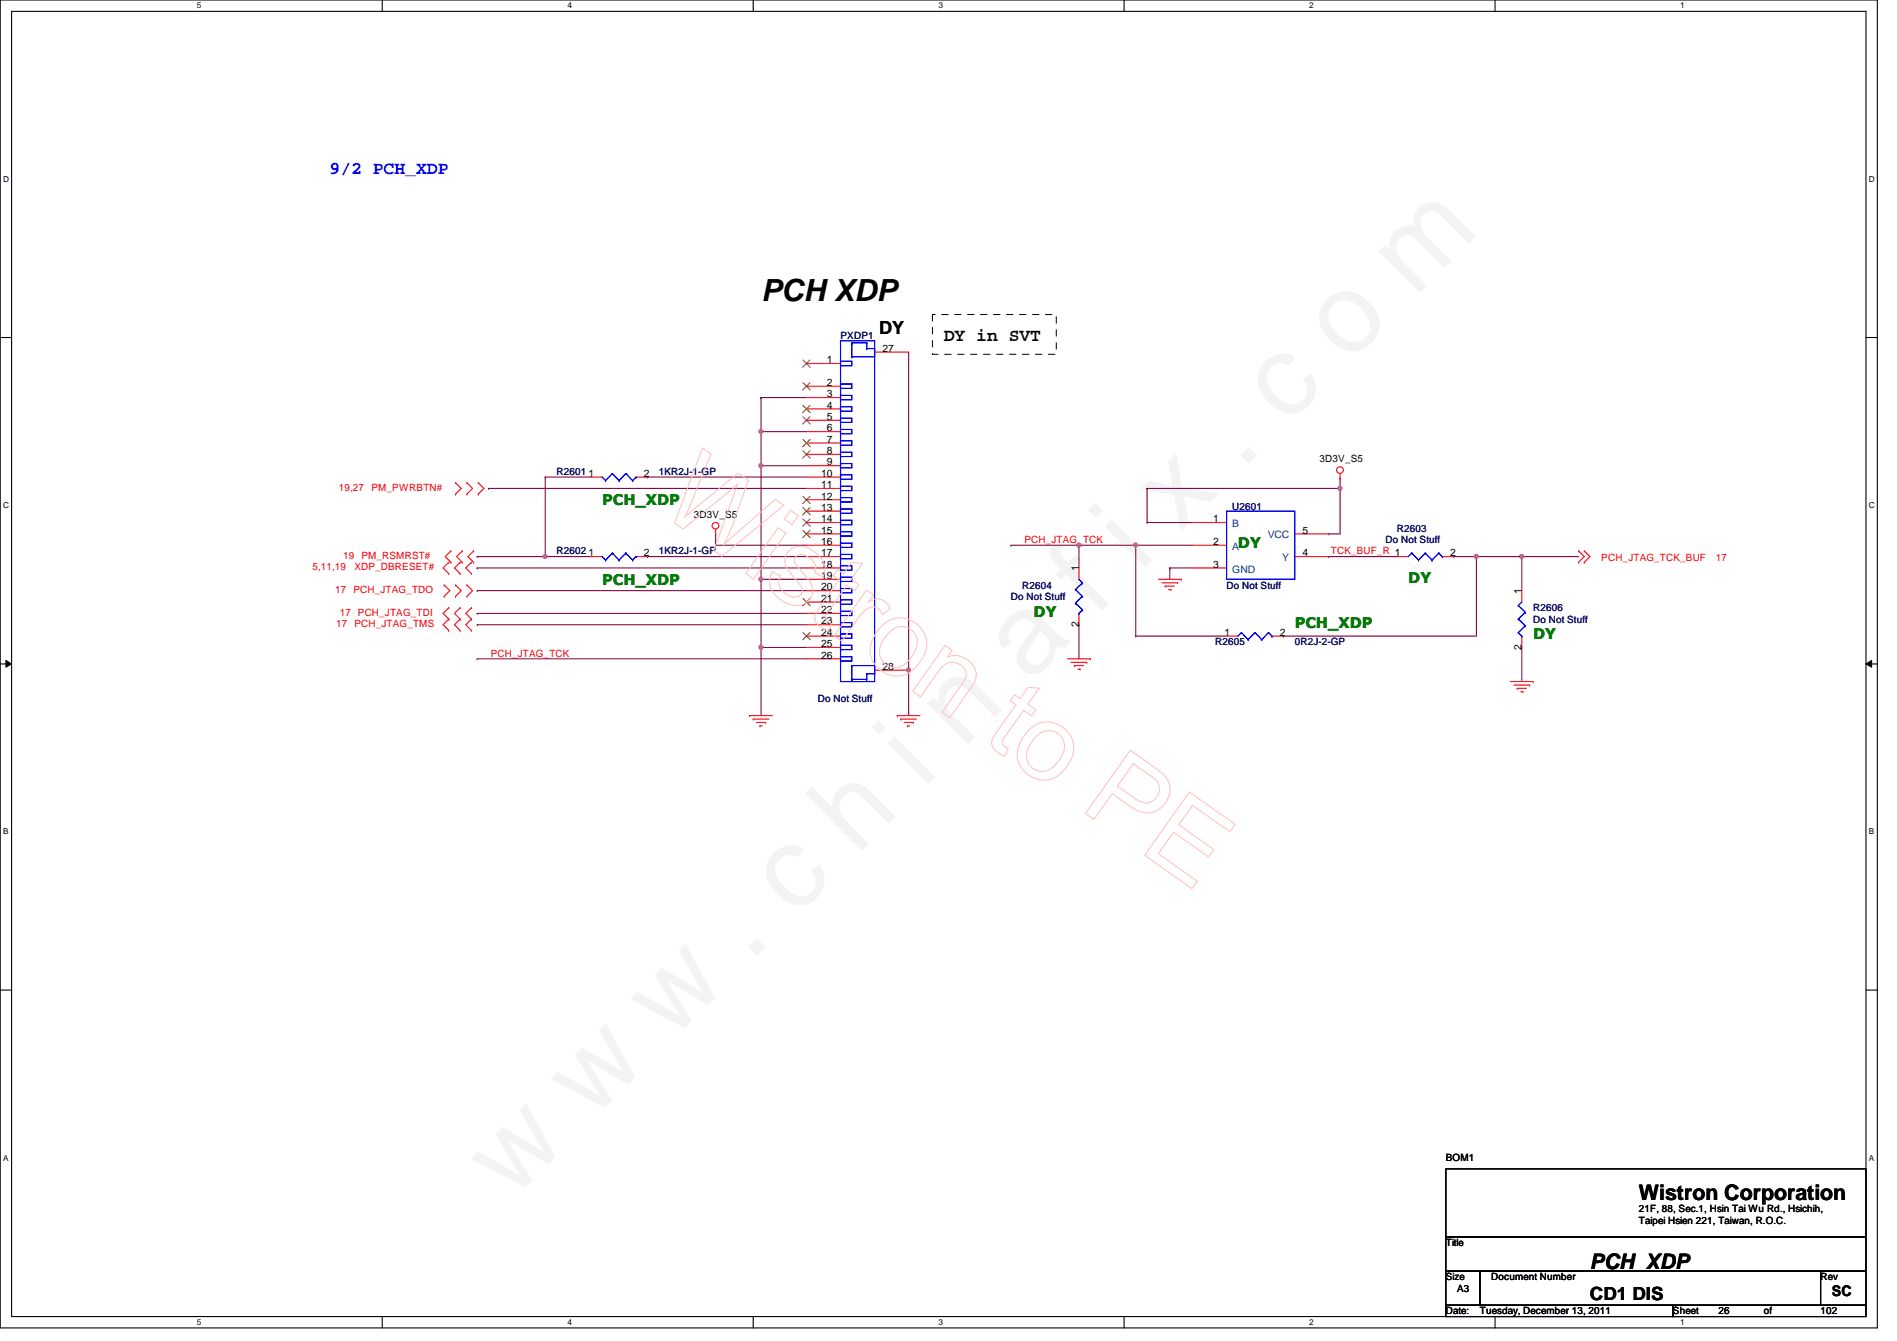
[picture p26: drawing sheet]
<svg xmlns="http://www.w3.org/2000/svg" width="297mm" height="210mm" viewBox="0 0 297 210" stroke-linecap="round" stroke-linejoin="round" font-family="sans-serif">
<defs><g id="words">
<text font-size="17.6" fill="#f0f" x="80.1" y="188" transform="rotate(-45 80.1 188)">w w w . c h i n a f i x . c o m</text>
<text font-size="4.8" x="119.2" y="47.1">PCH XDP</text>
<g font-size="3.3">
<text x="256.6" y="187.9">Wistron Corporation</text>
<text x="249" y="198.6">PCH_XDP</text>
</g>
<text font-size="2.8" fill="#00f" x="51.6" y="27.3">9/2 PCH_XDP</text>
<g font-size="2.8">
<text x="137.7" y="52.2">DY</text>
<text x="147.8" y="53.4">DY in SVT</text>
<text x="249" y="203.5">CD1 DIS</text>
</g>
<g font-size="2.3" fill="#008000">
<text x="94.3" y="79.1">PCH_XDP</text>
<text x="193.8" y="85.9">DY</text>
<text x="94.3" y="91.5">PCH_XDP</text>
<text x="220.5" y="91.2">DY</text>
<text x="161.8" y="96.5">DY</text>
<text x="202.7" y="98.3">PCH_XDP</text>
<text x="240.1" y="100.1">DY</text>
</g>
<text font-size="2.3" x="286.8" y="202.9">SC</text>
<g font-size="1.6" fill="#000080">
<text x="131.6" y="53">PXDP1</text>
<text x="87.2" y="74.3">R2601</text>
<text x="103.2" y="74.3">1KR2J-1-GP</text>
<text x="193" y="79.8">U2601</text>
<text x="218.7" y="83.2">R2603</text>
<text x="87.2" y="86.8">R2602</text>
<text x="103.2" y="86.8">1KR2J-1-GP</text>
<text x="217" y="85">Do Not Stuff</text>
<text x="158.3" y="93.9">Do Not Stuff</text>
<text x="160.1" y="92.1">R2604</text>
<text x="192.1" y="92.1">Do Not Stuff</text>
<text x="240.1" y="95.7">R2606</text>
<text x="190.3" y="101">R2605</text>
<text x="202.7" y="101">0R2J-2-GP</text>
<text x="240.1" y="97.5">Do Not Stuff</text>
<text x="128.1" y="109.9">Do Not Stuff</text>
</g>
<g font-size="1.6">
<text x="129.5" y="56.9">1</text>
<text x="138.2" y="55.1">27</text>
<text x="129.5" y="60.4">2</text>
<text x="129.5" y="62.2">3</text>
<text x="129.5" y="64">4</text>
<text x="129.5" y="65.7">5</text>
<text x="129.5" y="67.5">6</text>
<text x="129.5" y="69.3">7</text>
<text x="129.5" y="71.1">8</text>
<text x="92.2" y="74.6">1</text>
<text x="100.8" y="74.6">2</text>
<text x="128.6" y="74.6">10</text>
<text x="128.6" y="76.4">11</text>
<text x="129.5" y="72.9">9</text>
<text x="206.6" y="72.4">3D3V_S5</text>
<text x="108.7" y="81.1">3D3V_S5</text>
<text x="128.6" y="78.2">12</text>
<text x="128.6" y="80">13</text>
<text x="128.6" y="81.7">14</text>
<text x="128.6" y="83.5">15</text>
<text x="189.9" y="81.7">1</text>
<text x="204" y="83.5">5</text>
<text x="92.2" y="87.1">1</text>
<text x="100.8" y="87.1">2</text>
<text x="128.6" y="85.3">16</text>
<text x="128.6" y="87.1">17</text>
<text x="128.6" y="88.9">18</text>
<text x="168.9" y="89.5" transform="rotate(-90 168.9 89.5)">1</text>
<text x="189.9" y="85.3">2</text>
<text x="189.9" y="88.9">3</text>
<text x="204" y="87.1">4</text>
<text x="227.1" y="87.1">2</text>
<text x="128.6" y="90.6">19</text>
<text x="128.6" y="92.4">20</text>
<text x="128.6" y="94.2">21</text>
<text x="128.6" y="96">22</text>
<text x="238.2" y="93" transform="rotate(-90 238.2 93)">1</text>
<text x="128.6" y="97.7">23</text>
<text x="128.6" y="99.5">24</text>
<text x="128.6" y="101.3">25</text>
<text x="168.9" y="98.1" transform="rotate(-90 168.9 98.1)">2</text>
<text x="191.7" y="99.5">1</text>
<text x="200.4" y="99.5">2</text>
<text x="238.2" y="101.7" transform="rotate(-90 238.2 101.7)">2</text>
<text x="128.6" y="103.1">26</text>
<text x="138.2" y="104.9">28</text>
<text x="226.4" y="181.7">BOM1</text>
<text x="256.6" y="189.7">21F, 88, Sec.1, Hsin Tai Wu Rd., Hsichih,</text>
<text x="256.6" y="191.6">Taipei Hsien 221, Taiwan, R.O.C.</text>
<text x="226.4" y="195.1">Title</text>
<text x="226.4" y="200.4">Size</text>
<text x="228.2" y="202.2">A3</text>
<text x="233.5" y="200.4">Document Number</text>
<text x="285.1" y="200.4">Rev</text>
<text x="226.4" y="205.7">Date:</text>
<text x="231.7" y="205.7">Tuesday, December 13, 2011</text>
<text x="262" y="205.7">Sheet</text>
<text x="269.1" y="205.7">26</text>
<text x="276.2" y="205.7">of</text>
<text x="285.1" y="205.7">102</text>
</g>
<g font-size="1.6" fill="#f00">
<text x="53" y="76.8">19,27</text>
<text x="58.2" y="76.8">PM_PWRBTN#</text>
<text x="48.9" y="89.3">5,11,19</text>
<text x="53.7" y="87.5">19</text>
<text x="55.5" y="89.3">XDP_DBRESET#</text>
<text x="56.6" y="87.5">PM_RSMRST#</text>
<text x="160.4" y="85">PCH_JTAG_TCK</text>
<text x="208.4" y="86.8">TCK_BUF_R 1</text>
<text x="250.7" y="87.8">PCH_JTAG_TCK_BUF</text>
<text x="268.7" y="87.8">17</text>
<text x="52.5" y="92.8">17 PCH_JTAG_TDO</text>
<text x="52.7" y="98.2">17 PCH_JTAG_TMS</text>
<text x="53.2" y="96.4">17 PCH_JTAG_TDI</text>
<text x="76.8" y="102.8">PCH_JTAG_TCK</text>
</g>
<g font-size="1.6" fill="#004080">
<text x="193" y="82.5">B</text>
<text x="193" y="86.1">A</text>
<text x="193" y="89.6">GND</text>
<text x="198.5" y="84.3">VCC</text>
<text x="200.8" y="87.8">Y</text>
</g>
<g font-size="1.3">
<text x="30.8" y="1.3">5</text>
<text x="88.9" y="1.3">4</text>
<text x="146.9" y="1.3">3</text>
<text x="205" y="1.3">2</text>
<text x="263.1" y="1.3">1</text>
<text x=".5" y="28.4">D</text>
<text x="292.6" y="28.4">D</text>
<text x=".5" y="79.5">C</text>
<text x="292.6" y="79.5">C</text>
<text x=".5" y="130.6">B</text>
<text x="292.6" y="130.6">B</text>
<text x=".5" y="181.7">A</text>
<text x="292.6" y="181.7">A</text>
<text x="30.8" y="207.4">5</text>
<text x="88.9" y="207.4">4</text>
<text x="146.9" y="207.4">3</text>
<text x="205" y="207.4">2</text>
<text x="263.1" y="207.4">1</text>
</g>
</g></defs>
<path d="M0 0h294v207.9h-294zM1.8 1.8h290.4v204.3h-290.4z" fill="none" stroke="#000" stroke-width=".17"/>
<g fill="#fff">
<path d="M30.8 .2h.7v1.4h-.7z"/>
<path d="M30.8 206.2h.7v1.4h-.7z"/>
</g>
<path d="M59.9 0v1.8M59.9 206.1v1.8" fill="none" stroke="#000" stroke-width=".17"/>
<g fill="#fff">
<path d="M88.9 .2h.6v1.4h-.6z"/>
<path d="M88.9 206.2h.6v1.4h-.6z"/>
</g>
<path d="M117.9 0v1.8M117.9 206.1v1.8" fill="none" stroke="#000" stroke-width=".17"/>
<g fill="#fff">
<path d="M146.9 .2h.7v1.4h-.7z"/>
<path d="M146.9 206.2h.7v1.4h-.7z"/>
</g>
<path d="M176 0v1.8M176 206.1v1.8" fill="none" stroke="#000" stroke-width=".17"/>
<g fill="#fff">
<path d="M205 .2h.7v1.4h-.7z"/>
<path d="M205 206.2h.7v1.4h-.7z"/>
</g>
<path d="M234.1 0v1.8M234.1 206.1v1.8" fill="none" stroke="#000" stroke-width=".17"/>
<g fill="#fff">
<path d="M263.1 .2h.7v1.4h-.7z"/>
<path d="M263.1 206.2h.7v1.4h-.7z"/>
<path d="M.5 27.3h.9v1.4h-.9z"/>
<path d="M292.6 27.3h.9v1.4h-.9z"/>
<path d="M.5 78.4h.9v1.4h-.9z"/>
<path d="M292.6 78.4h.9v1.4h-.9z"/>
</g>
<path d="M0 52.8h1.8M292.2 52.8h1.8" fill="none" stroke="#000" stroke-width=".17"/>
<g fill="#fff">
<path d="M.5 129.5h.8v1.4h-.8z"/>
<path d="M292.6 129.5h.9v1.4h-.9z"/>
</g>
<path d="M0 103.9h1.8M292.2 103.9h1.8" fill="none" stroke="#000" stroke-width=".17"/>
<path d="M.9 103.4l.9 .5-.9 .5zM292.2 103.9l.9-.5v1z" fill="#000"/>
<path d="M.9 103.4l.9 .5-.9 .5zM292.2 103.9l.9-.5v1z" fill="none" stroke="#000" stroke-width=".16"/>
<g fill="#fff">
<path d="M.5 180.5h.8v1.4h-.8z"/>
<path d="M292.6 180.5h.9v1.4h-.9z"/>
</g>
<path d="M0 155h1.8M292.2 155h1.8" fill="none" stroke="#000" stroke-width=".17"/>
<path d="M238.3 87.1h.1M238.3 87.1v5.4" fill="none" stroke="#800040" stroke-width=".17"/>
<circle cx="238.3" cy="87.1" r=".32" fill="#f0f"/>
<circle cx="238.3" cy="87.1" r=".32" fill="none" stroke="#f0f" stroke-width=".17"/>
<g fill="none" stroke="#800040" stroke-width=".17">
<path d="M142.3 55.1v49.8M76.5 76.5h49.8M179.6 76.5h30.2M74.7 92.5h51.6M74.7 96h51.6M74.7 97.8h51.6M74.7 88.9h51.6M201 99.6h30.2M231.2 87.1h16M238.3 87.1h.1M74.7 103.1h51.6M238.3 101.3h.1"/>
<path d="M238.3 101.3v5.4"/>
</g>
<g fill="none" stroke="#f00" stroke-width=".17">
<path d="M238.3 92.5v1.7M238.3 99.6v1.7M247.2 86.2h.1M247.2 88h.1M247.2 86.2l.9 .9-.9 .9M248.1 86.2h.1M248.1 88h.1M248.1 86.2l.9 .9-.9 .9M236.5 106.7h3.6M237.1 107.2h2.4M237.6 107.7h.1M237.6 107.7h1.4"/>
<path d="M238.1 108.3h.4M238.5 108.3h.1M239.5 107.2h.1M240.1 106.7h.1"/>
</g>
<path d="M226.4 183h65.8v10.6h-65.8zM226.4 193.6h65.8v5.4h-65.8zM226.4 199h5.3v5.3h-5.3zM231.7 199h53.4v5.3h-53.4zM285.1 199h7.1v5.3h-7.1zM226.4 204.3h35.6v1.8h-35.6zM262 204.3h30.2v1.8h-30.2z" fill="none" stroke="#000" stroke-width=".17"/>
<g fill="none" stroke="#00f" stroke-width=".17">
<path d="M131.6 53.3h5.3v53.4h-5.3zM237.7 94.8h.1M237.7 96.9h.1M237.7 99h.1M237.7 94.8l1.1 1M237.7 96.9l1.1 1.1M237.7 99l.6 .6M238.3 99.6h.1M238.3 94.2l-.6 .6M238.8 95.8h.1M238.8 98h.1M238.8 95.8l-1.1 1.1"/>
<path d="M238.8 98l-1.1 1"/>
</g>
<circle cx="238.3" cy="87.1" r=".32" fill="#f0f"/>
<circle cx="238.3" cy="87.1" r=".32" fill="none" stroke="#f0f" stroke-width=".17"/>
<g fill="none" stroke="#ffbfbf" stroke-width=".16">
<path d="M110 70.1l1.3 1-4.1 9.8 8.4-6.8 1.6 1.1-2.6 7.2-1.3 2.8 8.1-7 1.3 .9-9.7 8-1.2-.9 3.7-10.4-8.5 7-1.4-.9zM123.8 79.9l1.2 .8-1 1.4-1.2-.8zM121.9 82.6l1.2 .8-5.1 7.2-1.2-.8zM123.5 86.3a2.85 2.85 0 0 1 3.9 0 3.1 3.1 0 0 1 1.7 3.3l-.3 .7-1.3-.7a1.66 1.66 0 0 0-.7-2.3 1.62 1.62 0 0 0-2-.3 1.1 1.1 0 0 0 .1 1.7l.3 .3a8.7 8.7 0 0 1 2 3.1 2.6 2.6 0 0 1-3.8 2.4 4.1 4.1 0 0 1-2.9-3.4l.1-.8 .3-.8 1.3 .6a2.01 2.01 0 0 0 .8 2.8 1.56 1.56 0 0 0 2.6-.3v-.5l-.6-.9a8.1 8.1 0 0 1-2.1-3.2 2.21 2.21 0 0 1 .6-1.7zM131.2 89.2l.9 .6 1.2-1.8 1.7 .2-1.7 2.5 1.2 .8-.7 1-1.2-.9-3 4.2a.9 .9 0 0 0-.2 1.2l.8 .6-.6 1.2a2.87 2.87 0 0 1-2-2.1l.1-.5 .5-.9 3.2-4.5-.9-.7zM135.7 92.4l1.1 .7-.8 1.1a2.13 2.13 0 0 1 3.4 1.1l-1.2 .9a1.63 1.63 0 0 0-2.8-.6l-.9 1-2.7 3.8-1.2-.9zM138.2 97.9a4.1 4.1 0 0 1 5.6 0 4.1 4.1 0 0 1 .3 5.6 4.1 4.1 0 0 1-5 2.1 4.1 4.1 0 0 1-2.7-4.7l.6-1.5zM139.4 98.9a2.5 2.5 0 0 1 3.3-.3 2.5 2.5 0 0 1 .7 3.2 3.9 3.9 0 0 1-3.3 2.7 2.56 2.56 0 0 1-2.2-1.6 2.56 2.56 0 0 1 .4-2.6zM148 101l1.1 .8-.8 1a3.4 3.4 0 0 1 4.6 3l-.2 .6-.4 .8-3.6 5.1-1.2-.8 3.1-4.4a1.9 1.9 0 0 0 .4-2.4 2.25 2.25 0 0 0-3.7 0l-3.2 4.4-1.2-.9zM158.9 108.7l.8 .7 1.3-1.8 1.7 .1-1.7 2.5 1.2 .9-.7 .9-1.2-.8-3 4.2a.9 .9 0 0 0-.3 1.2l.9 .6-.6 1.2a2.87 2.87 0 0 1-2-2.2l.1-.4 .5-.9 3.2-4.6-.9-.6zM161.2 114.2a4.1 4.1 0 0 1 5.6 0 4.1 4.1 0 0 1 .3 5.6 4.1 4.1 0 0 1-5 2.1 4.1 4.1 0 0 1-2.7-4.7l.6-1.5zM162.4 115.1a2.5 2.5 0 0 1 3.3-.2 2.5 2.5 0 0 1 .7 3.2 3.9 3.9 0 0 1-3.3 2.7 2.56 2.56 0 0 1-2.2-1.6 2.56 2.56 0 0 1 .4-2.7z"/>
<path d="M177 117.4l3.7 2.7a5.1 5.1 0 0 1 2.5 3.1 3.8 3.8 0 0 1-3.9 4l-1-.3a18.8 18.8 0 0 1-4.2-2.7l-2.8 4.1-1.3-1zM177.5 119.5l2.5 1.8a2.55 2.55 0 0 1 1.6 2.1 2.19 2.19 0 0 1-1.3 2.1 2.19 2.19 0 0 1-2.3-.3l-3-2.1zM186.2 124l7.2 5-.8 1.2-5.9-4.1-2.1 3 5.5 3.9-.9 1.1-5.4-3.8-2.4 3.3 6.1 4.3-.9 1.2-7.4-5.2z"/>
</g>
<use href="#words"/>
</svg>
